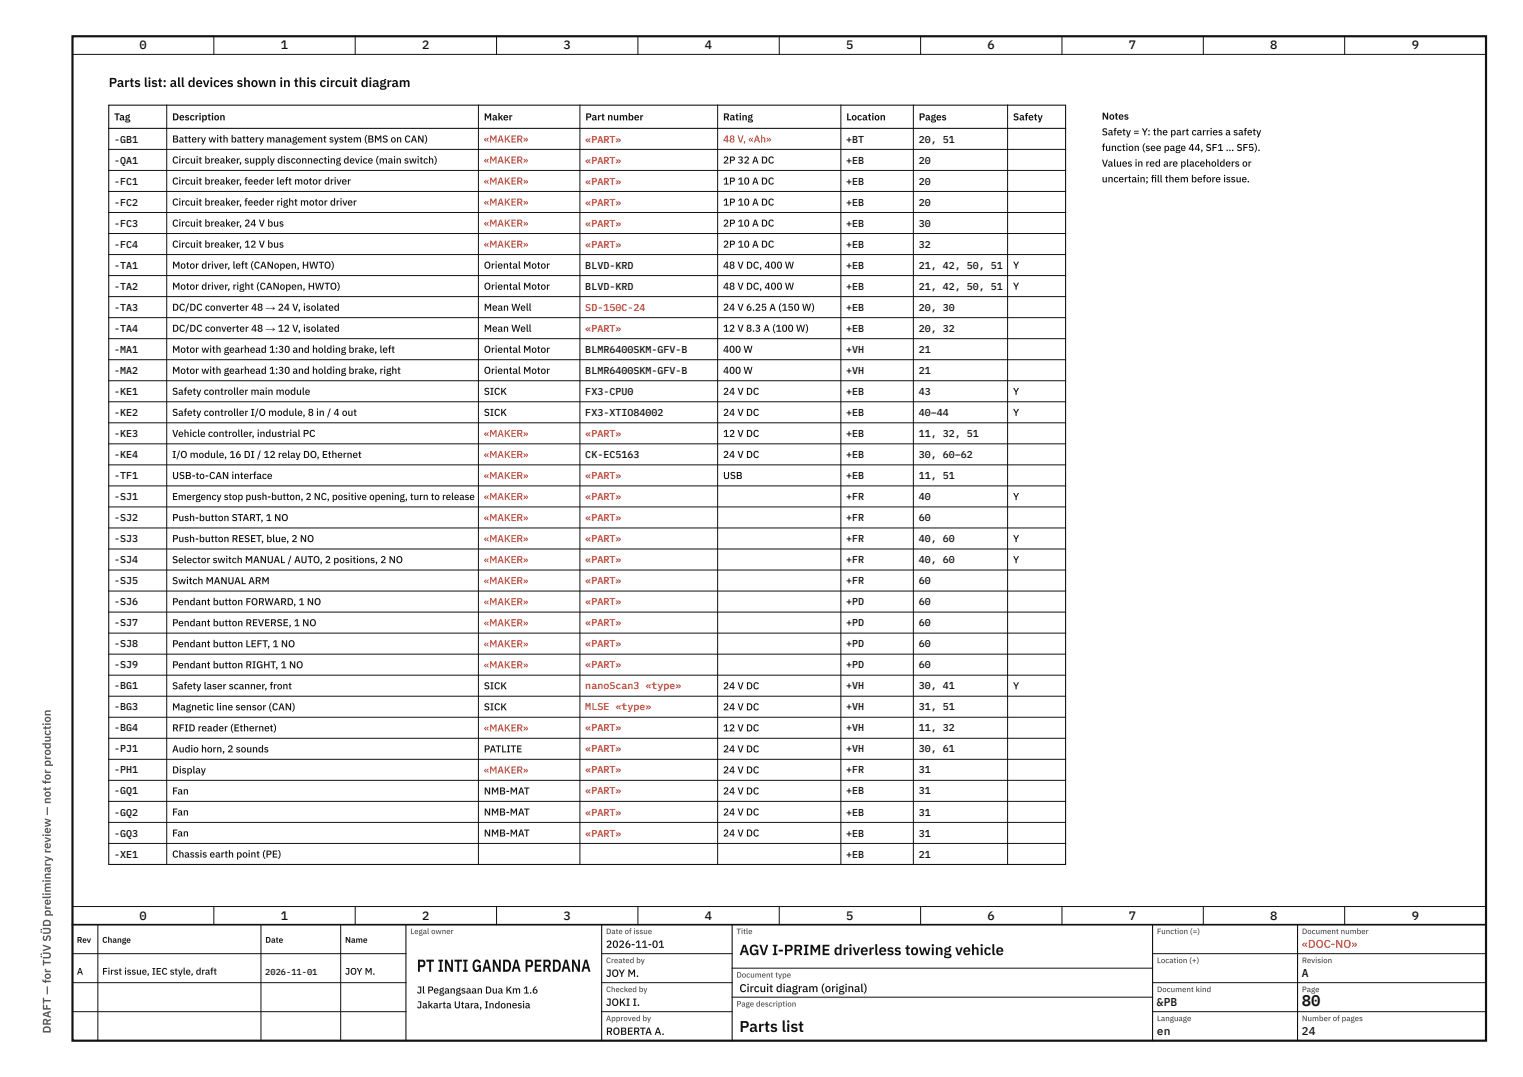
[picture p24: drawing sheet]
<svg xmlns="http://www.w3.org/2000/svg" width="420mm" height="297mm" viewBox="0 0 420 297" stroke-linecap="round" stroke-linejoin="round" font-family="sans-serif">
<defs><g id="words">
<text font-size="4.8" fill="#111" x="115" y="268">PT INTI GANDA PERDANA</text>
<g font-size="4.3" fill="#111">
<text x="359.2" y="277.4">80</text>
<text x="204" y="284.6">Parts list</text>
</g>
<text font-size="4.1" fill="#111" x="204" y="263.4">AGV I-PRIME driverless towing vehicle</text>
<text font-size="3.6" fill="#111" x="30" y="24">Parts list: all devices shown in this circuit diagram</text>
<g font-size="3.4" fill="#111">
<text x="38.5" y="13.6">0</text>
<text x="77.5" y="13.6">1</text>
<text x="116.5" y="13.6">2</text>
<text x="155.5" y="13.6">3</text>
<text x="194.5" y="13.6">4</text>
<text x="233.5" y="13.6">5</text>
<text x="272.5" y="13.6">6</text>
<text x="311.5" y="13.6">7</text>
<text x="350.5" y="13.6">8</text>
<text x="389.5" y="13.6">9</text>
<text x="38.5" y="253.6">0</text>
<text x="77.5" y="253.6">1</text>
<text x="116.5" y="253.6">2</text>
<text x="155.5" y="253.6">3</text>
<text x="194.5" y="253.6">4</text>
<text x="233.5" y="253.6">5</text>
<text x="272.5" y="253.6">6</text>
<text x="311.5" y="253.6">7</text>
<text x="350.5" y="253.6">8</text>
<text x="389.5" y="253.6">9</text>
</g>
<text font-size="3.1" fill="#c0392b" x="359.2" y="261.4">«DOC-NO»</text>
<g font-size="3.1" fill="#111">
<text x="359.2" y="269.4">A</text>
<text x="204" y="273.6">Circuit diagram (original)</text>
<text x="319.2" y="277.4">&amp;PB</text>
<text x="319.2" y="285.4">en</text>
<text x="359.2" y="285.4">24</text>
</g>
<text font-size="3.1" fill="#555" x="14" y="285" transform="rotate(-90 14 285)">DRAFT — for TÜV SÜD preliminary review — not for production</text>
<g font-size="2.9" fill="#111">
<text x="167.2" y="261.4">2026-11-01</text>
<text x="167.2" y="269.4">JOY M.</text>
<text x="167.2" y="277.4">JOKI I.</text>
<text x="167.2" y="285.4">ROBERTA A.</text>
</g>
<g font-size="2.8" fill="#111">
<text x="31.5" y="33.2">Tag</text>
<text x="47.5" y="33.2">Description</text>
<text x="133.5" y="33.2">Maker</text>
<text x="161.5" y="33.2">Part number</text>
<text x="199.5" y="33.2">Rating</text>
<text x="233.5" y="33.2">Location</text>
<text x="253.5" y="33.2">Pages</text>
<text x="279.5" y="33.2">Safety</text>
<text x="304" y="33">Notes</text>
<text x="31.5" y="39.3">-GB1</text>
<text x="47.5" y="39.3">Battery with battery management system (BMS on CAN)</text>
<text x="233.5" y="39.3">+BT</text>
<text x="253.5" y="39.3">20, 51</text>
<text x="304" y="37.3">Safety = Y: the part carries a safety</text>
<text x="304" y="41.6">function (see page 44, SF1 … SF5).</text>
<text x="31.5" y="45.1">-QA1</text>
<text x="47.5" y="45.1">Circuit breaker, supply disconnecting device (main switch)</text>
<text x="199.5" y="45.1">2P 32 A DC</text>
<text x="233.5" y="45.1">+EB</text>
<text x="253.5" y="45.1">20</text>
<text x="304" y="46">Values in red are placeholders or</text>
<text x="31.5" y="50.9">-FC1</text>
<text x="47.5" y="50.9">Circuit breaker, feeder left motor driver</text>
<text x="199.5" y="50.9">1P 10 A DC</text>
<text x="233.5" y="50.9">+EB</text>
<text x="253.5" y="50.9">20</text>
<text x="304" y="50.3">uncertain; fll them before issue.</text>
<text x="317.5" y="50.3">i</text>
<text x="31.5" y="56.7">-FC2</text>
<text x="47.5" y="56.7">Circuit breaker, feeder right motor driver</text>
<text x="199.5" y="56.7">1P 10 A DC</text>
<text x="233.5" y="56.7">+EB</text>
<text x="253.5" y="56.7">20</text>
<text x="31.5" y="62.5">-FC3</text>
<text x="47.5" y="62.5">Circuit breaker, 24 V bus</text>
<text x="199.5" y="62.5">2P 10 A DC</text>
<text x="233.5" y="62.5">+EB</text>
<text x="253.5" y="62.5">30</text>
<text x="31.5" y="68.3">-FC4</text>
<text x="47.5" y="68.3">Circuit breaker, 12 V bus</text>
<text x="199.5" y="68.3">2P 10 A DC</text>
<text x="233.5" y="68.3">+EB</text>
<text x="253.5" y="68.3">32</text>
<text x="31.5" y="74.1">-TA1</text>
<text x="47.5" y="74.1">Motor driver, left (CANopen, HWTO)</text>
<text x="133.5" y="74.1">Oriental Motor</text>
<text x="161.5" y="74.1">BLVD-KRD</text>
<text x="199.5" y="74.1">48 V DC, 400 W</text>
<text x="233.5" y="74.1">+EB</text>
<text x="253.5" y="74.1">21, 42, 50, 51</text>
<text x="279.5" y="74.1">Y</text>
<text x="31.5" y="79.9">-TA2</text>
<text x="47.5" y="79.9">Motor driver, right (CANopen, HWTO)</text>
<text x="133.5" y="79.9">Oriental Motor</text>
<text x="161.5" y="79.9">BLVD-KRD</text>
<text x="199.5" y="79.9">48 V DC, 400 W</text>
<text x="233.5" y="79.9">+EB</text>
<text x="253.5" y="79.9">21, 42, 50, 51</text>
<text x="279.5" y="79.9">Y</text>
<text x="31.5" y="85.7">-TA3</text>
<text x="47.5" y="85.7">DC/DC converter 48 → 24 V, isolated</text>
<text x="133.5" y="85.7">Mean Well</text>
<text x="199.5" y="85.7">24 V 6.25 A (150 W)</text>
<text x="233.5" y="85.7">+EB</text>
<text x="253.5" y="85.7">20, 30</text>
<text x="31.5" y="91.5">-TA4</text>
<text x="47.5" y="91.5">DC/DC converter 48 → 12 V, isolated</text>
<text x="133.5" y="91.5">Mean Well</text>
<text x="199.5" y="91.5">12 V 8.3 A (100 W)</text>
<text x="233.5" y="91.5">+EB</text>
<text x="253.5" y="91.5">20, 32</text>
<text x="31.5" y="97.3">-MA1</text>
<text x="47.5" y="97.3">Motor with gearhead 1:30 and holding brake, left</text>
<text x="133.5" y="97.3">Oriental Motor</text>
<text x="161.5" y="97.3">BLMR6400SKM-GFV-B</text>
<text x="199.5" y="97.3">400 W</text>
<text x="233.5" y="97.3">+VH</text>
<text x="253.5" y="97.3">21</text>
<text x="31.5" y="103.1">-MA2</text>
<text x="47.5" y="103.1">Motor with gearhead 1:30 and holding brake, right</text>
<text x="133.5" y="103.1">Oriental Motor</text>
<text x="161.5" y="103.1">BLMR6400SKM-GFV-B</text>
<text x="199.5" y="103.1">400 W</text>
<text x="233.5" y="103.1">+VH</text>
<text x="253.5" y="103.1">21</text>
<text x="31.5" y="108.9">-KE1</text>
<text x="47.5" y="108.9">Safety controller main module</text>
<text x="133.5" y="108.9">SICK</text>
<text x="161.5" y="108.9">FX3-CPU0</text>
<text x="199.5" y="108.9">24 V DC</text>
<text x="233.5" y="108.9">+EB</text>
<text x="253.5" y="108.9">43</text>
<text x="279.5" y="108.9">Y</text>
<text x="31.5" y="114.7">-KE2</text>
<text x="47.5" y="114.7">Safety controller I/O module, 8 in / 4 out</text>
<text x="133.5" y="114.7">SICK</text>
<text x="161.5" y="114.7">FX3-XTIO84002</text>
<text x="199.5" y="114.7">24 V DC</text>
<text x="233.5" y="114.7">+EB</text>
<text x="253.5" y="114.7">40–44</text>
<text x="279.5" y="114.7">Y</text>
<text x="31.5" y="120.5">-KE3</text>
<text x="47.5" y="120.5">Vehicle controller, industrial PC</text>
<text x="199.5" y="120.5">12 V DC</text>
<text x="233.5" y="120.5">+EB</text>
<text x="253.5" y="120.5">11, 32, 51</text>
<text x="31.5" y="126.3">-KE4</text>
<text x="47.5" y="126.3">I/O module, 16 DI / 12 relay DO, Ethernet</text>
<text x="161.5" y="126.3">CK-EC5163</text>
<text x="199.5" y="126.3">24 V DC</text>
<text x="233.5" y="126.3">+EB</text>
<text x="253.5" y="126.3">30, 60–62</text>
<text x="31.5" y="132.1">-TF1</text>
<text x="31.5" y="137.9">-SJ1</text>
<text x="47.5" y="132.1">USB-to-CAN interface</text>
<text x="47.5" y="137.9">Emergency stop push-button, 2 NC, positive opening, turn to release</text>
<text x="199.5" y="132.1">USB</text>
<text x="233.5" y="132.1">+EB</text>
<text x="233.5" y="137.9">+FR</text>
<text x="253.5" y="132.1">11, 51</text>
<text x="253.5" y="137.9">40</text>
<text x="279.5" y="137.9">Y</text>
<text x="31.5" y="143.7">-SJ2</text>
<text x="47.5" y="143.7">Push-button START, 1 NO</text>
<text x="233.5" y="143.7">+FR</text>
<text x="253.5" y="143.7">60</text>
<text x="31.5" y="149.5">-SJ3</text>
<text x="47.5" y="149.5">Push-button RESET, blue, 2 NO</text>
<text x="233.5" y="149.5">+FR</text>
<text x="253.5" y="149.5">40, 60</text>
<text x="279.5" y="149.5">Y</text>
<text x="31.5" y="155.3">-SJ4</text>
<text x="47.5" y="155.3">Selector switch MANUAL / AUTO, 2 positions, 2 NO</text>
<text x="233.5" y="155.3">+FR</text>
<text x="253.5" y="155.3">40, 60</text>
<text x="279.5" y="155.3">Y</text>
<text x="31.5" y="161.1">-SJ5</text>
<text x="47.5" y="161.1">Switch MANUAL ARM</text>
<text x="233.5" y="161.1">+FR</text>
<text x="253.5" y="161.1">60</text>
<text x="31.5" y="166.9">-SJ6</text>
<text x="47.5" y="166.9">Pendant button FORWARD, 1 NO</text>
<text x="233.5" y="166.9">+PD</text>
<text x="253.5" y="166.9">60</text>
<text x="31.5" y="172.7">-SJ7</text>
<text x="47.5" y="172.7">Pendant button REVERSE, 1 NO</text>
<text x="233.5" y="172.7">+PD</text>
<text x="253.5" y="172.7">60</text>
<text x="31.5" y="178.5">-SJ8</text>
<text x="47.5" y="178.5">Pendant button LEFT, 1 NO</text>
<text x="233.5" y="178.5">+PD</text>
<text x="253.5" y="178.5">60</text>
<text x="31.5" y="184.3">-SJ9</text>
<text x="47.5" y="184.3">Pendant button RIGHT, 1 NO</text>
<text x="233.5" y="184.3">+PD</text>
<text x="253.5" y="184.3">60</text>
<text x="31.5" y="190.1">-BG1</text>
<text x="47.5" y="190.1">Safety laser scanner, front</text>
<text x="133.5" y="190.1">SICK</text>
<text x="199.5" y="190.1">24 V DC</text>
<text x="233.5" y="190.1">+VH</text>
<text x="253.5" y="190.1">30, 41</text>
<text x="279.5" y="190.1">Y</text>
<text x="31.5" y="195.9">-BG3</text>
<text x="47.5" y="195.9">Magnetic line sensor (CAN)</text>
<text x="133.5" y="195.9">SICK</text>
<text x="199.5" y="195.9">24 V DC</text>
<text x="233.5" y="195.9">+VH</text>
<text x="253.5" y="195.9">31, 51</text>
<text x="31.5" y="201.7">-BG4</text>
<text x="47.5" y="201.7">RFID reader (Ethernet)</text>
<text x="199.5" y="201.7">12 V DC</text>
<text x="233.5" y="201.7">+VH</text>
<text x="253.5" y="201.7">11, 32</text>
<text x="31.5" y="207.5">-PJ1</text>
<text x="47.5" y="207.5">Audio horn, 2 sounds</text>
<text x="133.5" y="207.5">PATLITE</text>
<text x="199.5" y="207.5">24 V DC</text>
<text x="233.5" y="207.5">+VH</text>
<text x="253.5" y="207.5">30, 61</text>
<text x="31.5" y="213.3">-PH1</text>
<text x="47.5" y="213.3">Display</text>
<text x="199.5" y="213.3">24 V DC</text>
<text x="233.5" y="213.3">+FR</text>
<text x="253.5" y="213.3">31</text>
<text x="31.5" y="219.1">-GQ1</text>
<text x="47.5" y="219.1">Fan</text>
<text x="133.5" y="219.1">NMB-MAT</text>
<text x="199.5" y="219.1">24 V DC</text>
<text x="233.5" y="219.1">+EB</text>
<text x="253.5" y="219.1">31</text>
<text x="31.5" y="224.9">-GQ2</text>
<text x="47.5" y="224.9">Fan</text>
<text x="133.5" y="224.9">NMB-MAT</text>
<text x="199.5" y="224.9">24 V DC</text>
<text x="233.5" y="224.9">+EB</text>
<text x="253.5" y="224.9">31</text>
<text x="31.5" y="230.7">-GQ3</text>
<text x="47.5" y="230.7">Fan</text>
<text x="133.5" y="230.7">NMB-MAT</text>
<text x="199.5" y="230.7">24 V DC</text>
<text x="233.5" y="230.7">+EB</text>
<text x="253.5" y="230.7">31</text>
<text x="31.5" y="236.5">-XE1</text>
<text x="47.5" y="236.5">Chassis earth point (PE)</text>
<text x="233.5" y="236.5">+EB</text>
<text x="253.5" y="236.5">21</text>
<text x="115" y="274">Jl Pegangsaan Dua Km 1.6</text>
<text x="115" y="278.1">Jakarta Utara, Indonesia</text>
</g>
<g font-size="2.8" fill="#c0392b">
<text x="133.5" y="39.3">«MAKER»</text>
<text x="161.5" y="39.3">«PART»</text>
<text x="199.5" y="39.3">48 V, «Ah»</text>
<text x="133.5" y="45.1">«MAKER»</text>
<text x="161.5" y="45.1">«PART»</text>
<text x="133.5" y="50.9">«MAKER»</text>
<text x="161.5" y="50.9">«PART»</text>
<text x="133.5" y="56.7">«MAKER»</text>
<text x="161.5" y="56.7">«PART»</text>
<text x="133.5" y="62.5">«MAKER»</text>
<text x="161.5" y="62.5">«PART»</text>
<text x="133.5" y="68.3">«MAKER»</text>
<text x="161.5" y="68.3">«PART»</text>
<text x="161.5" y="85.7">SD-150C-24</text>
<text x="161.5" y="91.5">«PART»</text>
<text x="133.5" y="120.5">«MAKER»</text>
<text x="161.5" y="120.5">«PART»</text>
<text x="133.5" y="126.3">«MAKER»</text>
<text x="133.5" y="132.1">«MAKER»</text>
<text x="133.5" y="137.9">«MAKER»</text>
<text x="161.5" y="132.1">«PART»</text>
<text x="161.5" y="137.9">«PART»</text>
<text x="133.5" y="143.7">«MAKER»</text>
<text x="161.5" y="143.7">«PART»</text>
<text x="133.5" y="149.5">«MAKER»</text>
<text x="161.5" y="149.5">«PART»</text>
<text x="133.5" y="155.3">«MAKER»</text>
<text x="161.5" y="155.3">«PART»</text>
<text x="133.5" y="161.1">«MAKER»</text>
<text x="161.5" y="161.1">«PART»</text>
<text x="133.5" y="166.9">«MAKER»</text>
<text x="161.5" y="166.9">«PART»</text>
<text x="133.5" y="172.7">«MAKER»</text>
<text x="161.5" y="172.7">«PART»</text>
<text x="133.5" y="178.5">«MAKER»</text>
<text x="161.5" y="178.5">«PART»</text>
<text x="133.5" y="184.3">«MAKER»</text>
<text x="161.5" y="184.3">«PART»</text>
<text x="161.5" y="190.1">nanoScan3 «type»</text>
<text x="161.5" y="195.9">MLSE «type»</text>
<text x="133.5" y="201.7">«MAKER»</text>
<text x="161.5" y="201.7">«PART»</text>
<text x="161.5" y="207.5">«PART»</text>
<text x="133.5" y="213.3">«MAKER»</text>
<text x="161.5" y="213.3">«PART»</text>
<text x="161.5" y="219.1">«PART»</text>
<text x="161.5" y="224.9">«PART»</text>
<text x="161.5" y="230.7">«PART»</text>
</g>
<g font-size="2.6" fill="#111">
<text x="21.2" y="268.8">A</text>
<text x="28.2" y="268.8">First issue, IEC style, draft</text>
<text x="95.2" y="268.8">JOY M.</text>
</g>
<text font-size="2.4" fill="#111" x="73.2" y="268.8">2026-11-01</text>
<g font-size="2.3" fill="#111">
<text x="21.2" y="260">Rev</text>
<text x="28.2" y="260">Change</text>
<text x="73.2" y="260">Date</text>
<text x="95.2" y="260">Name</text>
</g>
<g font-size="2.2" fill="#555">
<text x="113.2" y="257.6">Legal owner</text>
<text x="167.2" y="257.6">Date of issue</text>
<text x="203.2" y="257.6">Title</text>
<text x="319.2" y="257.6">Function (=)</text>
<text x="359.2" y="257.6">Document number</text>
<text x="167.2" y="265.6">Created by</text>
<text x="203.2" y="269.6">Document type</text>
<text x="319.2" y="265.6">Location (+)</text>
<text x="359.2" y="265.6">Revision</text>
<text x="167.2" y="273.6">Checked by</text>
<text x="319.2" y="273.6">Document kind</text>
<text x="359.2" y="273.6">Page</text>
<text x="167.2" y="281.6">Approved by</text>
<text x="203.2" y="277.6">Page description</text>
<text x="319.2" y="281.6">Language</text>
<text x="359.2" y="281.6">Number of pages</text>
</g>
</g></defs>
<path d="M20 10h390v277h-390z" fill="none" stroke="#111" stroke-width=".6"/>
<g fill="none" stroke="#111" stroke-width=".28">
<path d="M20 15h390M59 10v5M98 10v5M137 10v5M176 10v5M215 10v5M254 10v5M293 10v5M332 10v5M371 10v5M46 29v209.4M132 29v209.4"/>
<path d="M160 29v209.4M198 29v209.4M232 29v209.4M252 29v209.4M278 29v209.4M30 41.2h264M30 47h264M30 52.8h264M30 58.6h264M30 64.4h264M30 70.2h264M30 76h264"/>
<path d="M30 81.8h264M30 87.6h264M30 93.4h264M30 99.2h264M30 105h264M30 110.8h264M30 116.6h264M30 122.4h264M30 128.2h264M30 134h264M30 139.8h264M30 145.6h264"/>
<path d="M30 151.4h264M30 157.2h264M30 163h264M30 168.8h264M30 174.6h264M30 180.4h264M30 186.2h264M30 192h264M30 197.8h264M30 203.6h264M30 209.4h264M30 215.2h264"/>
<path d="M30 221h264M30 226.8h264M30 232.6h264M20 250h390M20 255h390M27 255v32M59 250v5M72 255v32M94 255v32M98 250v5M137 250v5M176 250v5"/>
<path d="M215 250v5M254 250v5M293 250v5M332 250v5M371 250v5M20 263h92M20 271h92M20 279h92M166 263h36M166 271h36M166 279h36M202 267h116"/>
<path d="M202 275h116M318 263h92M318 271h92M318 279h92"/>
</g>
<path d="M20 255h390" fill="none" stroke="#111" stroke-width=".45"/>
<path d="M30 29h264v209.4h-264zM30 35.4h264M112 255v32M166 255v32M202 255v32M318 255v32M358 255v32" fill="none" stroke="#111" stroke-width=".3"/>
<use href="#words"/>
</svg>
